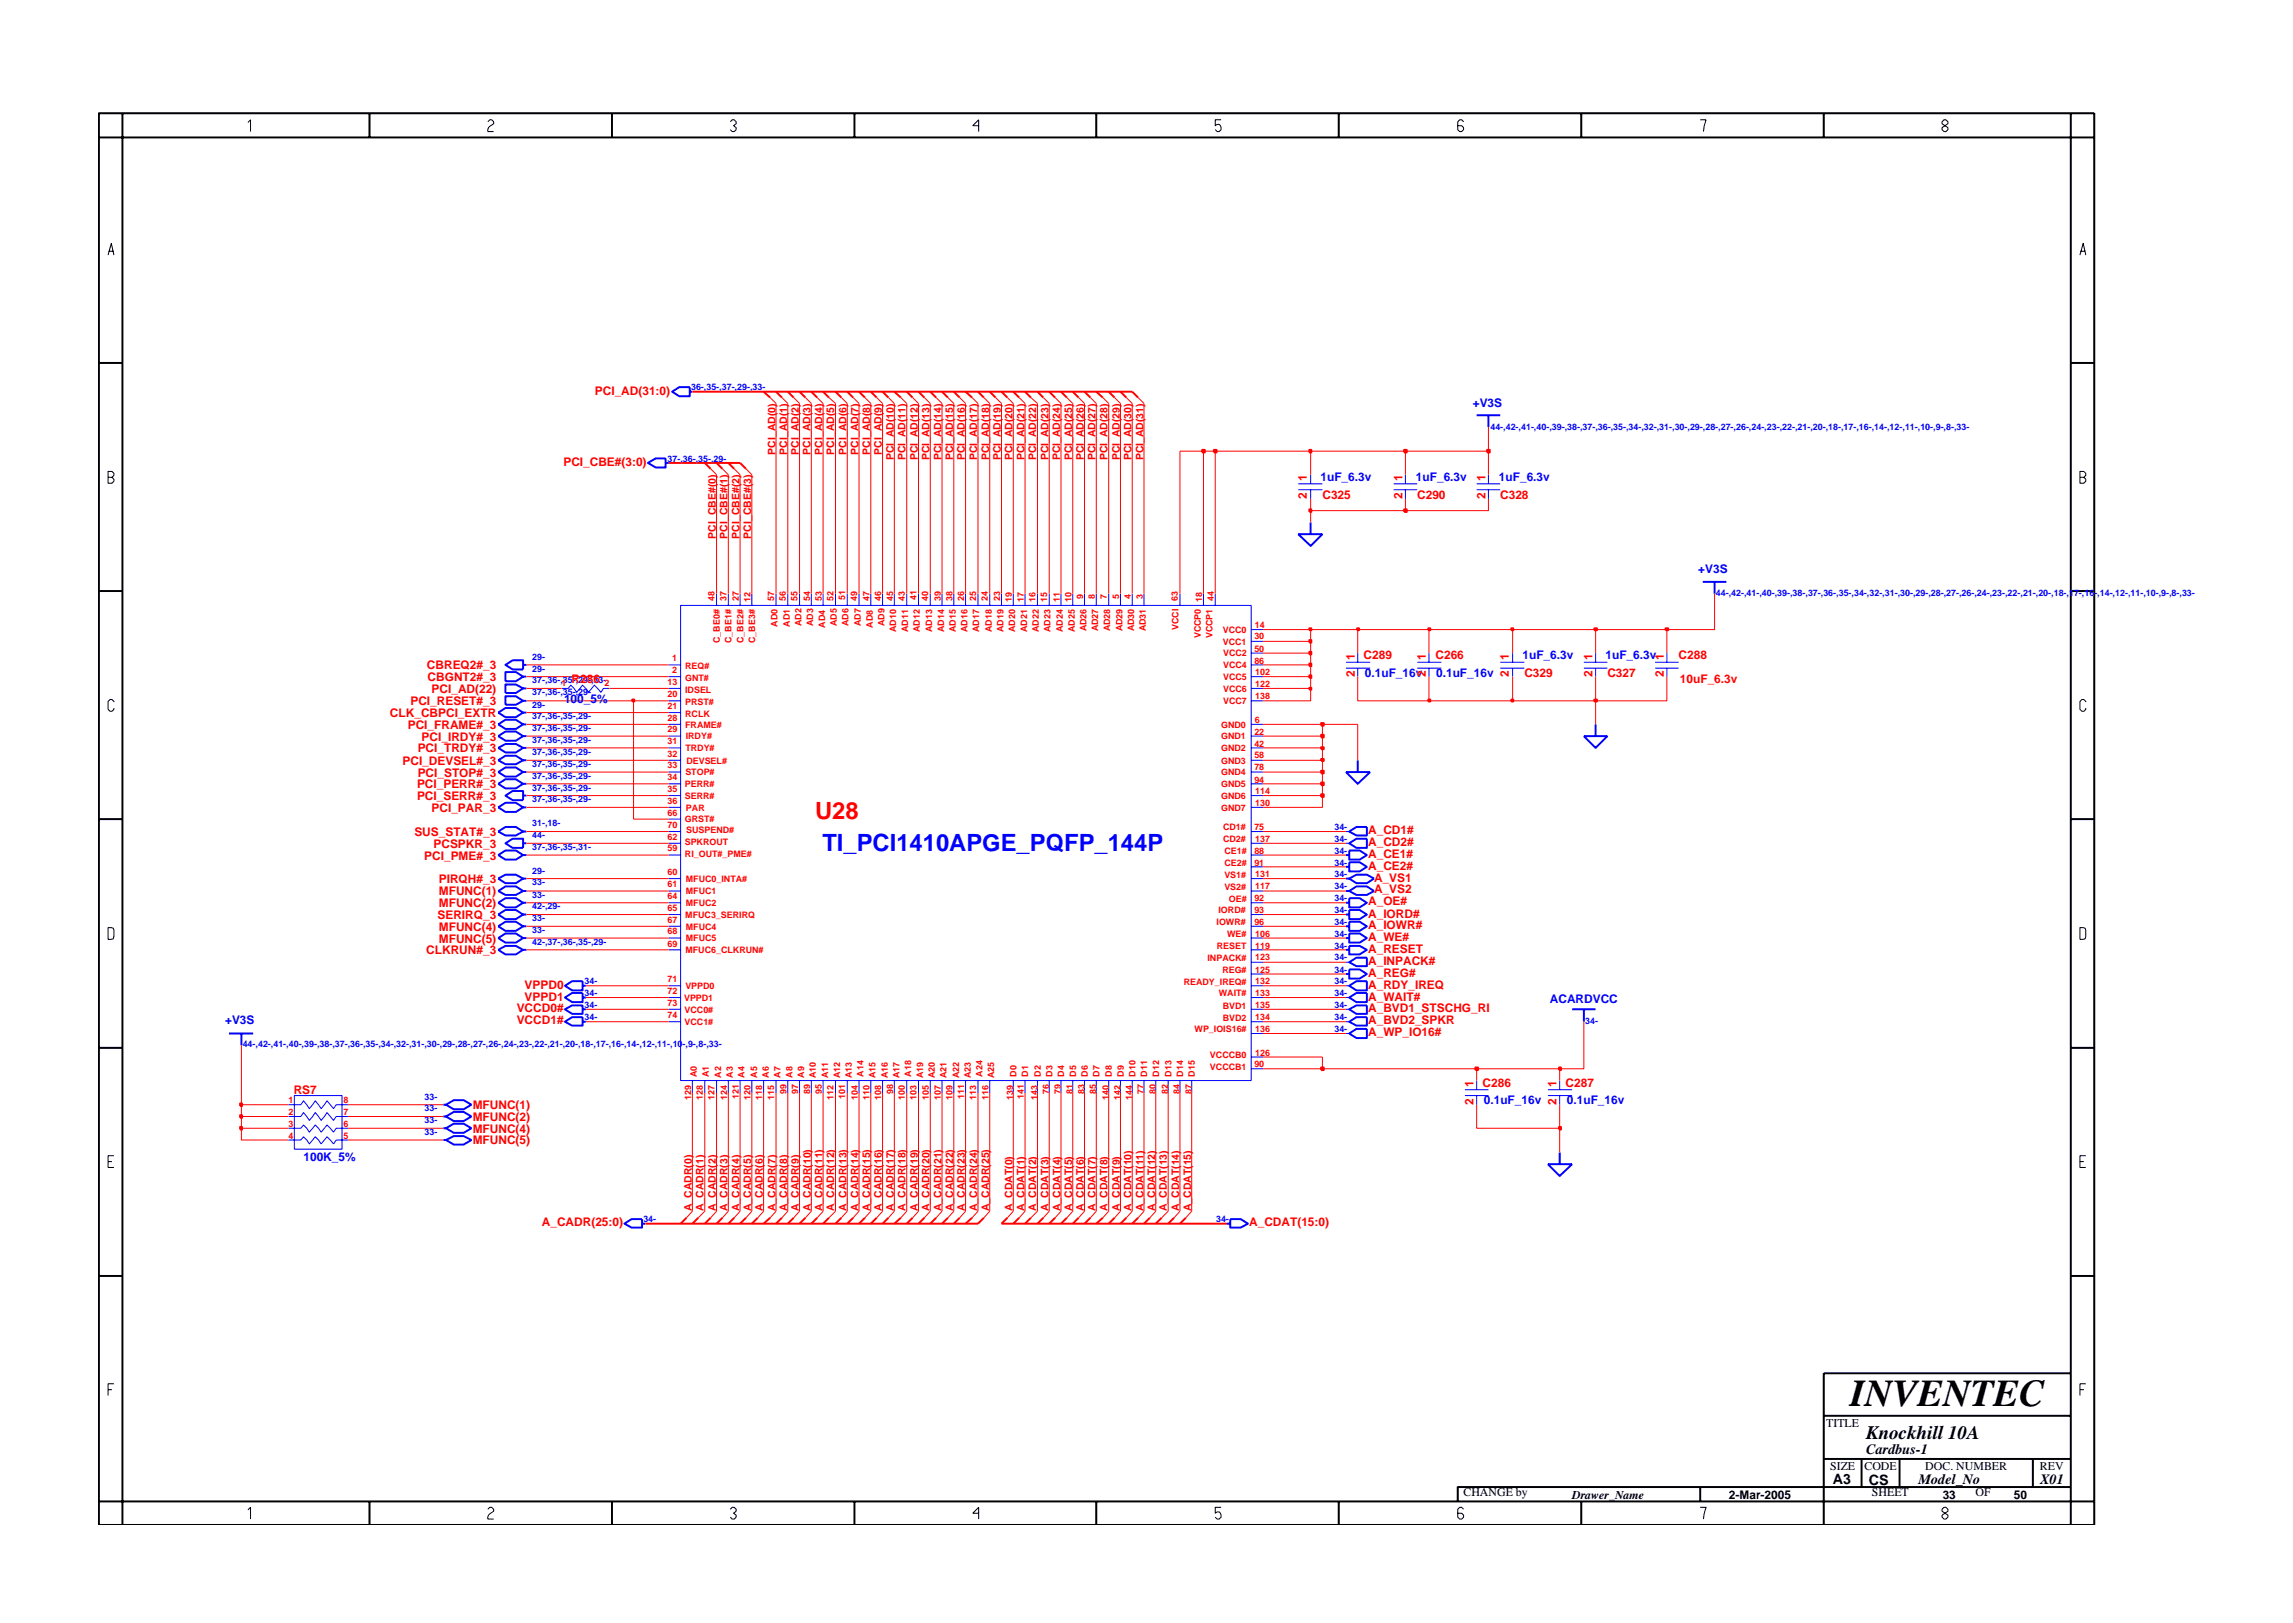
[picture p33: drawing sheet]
<svg xmlns="http://www.w3.org/2000/svg" width="297mm" height="210mm" viewBox="0 0 297 210" stroke-linecap="round" stroke-linejoin="round" font-family="sans-serif">
<defs><g id="words">
<text font-size="4.9" x="239.7" y="182.1">INVENTEC</text>
<text font-size="3.1" fill="#f00" x="105.6" y="106.1">U28</text>
<text font-size="3.1" fill="#00f" x="106.5" y="110.3">TI_PCI1410APGE_PQFP_144P</text>
<text font-size="2.5" x="241.8" y="186.4">Knockhill 10A</text>
<g font-size="1.8">
<text x="241.8" y="188.3">Cardbus-1</text>
<text x="237.4" y="192.3">A3</text>
<text x="242.1" y="192.4">CS</text>
<text x="248.5" y="192.3">Model_No</text>
<text x="264.3" y="192.3">X01</text>
</g>
<g font-size="1.5" fill="#f00">
<text x="77.1" y="51.2">PCI_AD(31:0)</text>
<text x="73" y="60.4">PCI_CBE#(3:0)</text>
<text x="169.3" y="64.6" transform="rotate(-90 169.3 64.6)">2</text>
<text x="169.3" y="62.4" transform="rotate(-90 169.3 62.4)">1</text>
<text x="171.3" y="64.6">C325</text>
<text x="181.7" y="64.6" transform="rotate(-90 181.7 64.6)">2</text>
<text x="181.7" y="62.4" transform="rotate(-90 181.7 62.4)">1</text>
<text x="183.6" y="64.6">C290</text>
<text x="192.4" y="64.6" transform="rotate(-90 192.4 64.6)">2</text>
<text x="192.4" y="62.4" transform="rotate(-90 192.4 62.4)">1</text>
<text x="194.3" y="64.6">C328</text>
<text x="55.3" y="86.7">CBREQ2#_3</text>
<text x="55.4" y="88.2">CBGNT2#_3</text>
<text x="55.9" y="89.8">PCI_AD(22)</text>
<text x="74.1" y="88.4">R286</text>
<text x="175.5" y="87.7" transform="rotate(-90 175.5 87.7)">2</text>
<text x="175.5" y="85.5" transform="rotate(-90 175.5 85.5)">1</text>
<text x="176.6" y="85.4">C289</text>
<text x="184.7" y="87.7" transform="rotate(-90 184.7 87.7)">2</text>
<text x="184.7" y="85.5" transform="rotate(-90 184.7 85.5)">1</text>
<text x="186" y="85.4">C266</text>
<text x="195.5" y="87.7" transform="rotate(-90 195.5 87.7)">2</text>
<text x="195.5" y="85.5" transform="rotate(-90 195.5 85.5)">1</text>
<text x="197.5" y="87.7">C329</text>
<text x="206.3" y="87.7" transform="rotate(-90 206.3 87.7)">2</text>
<text x="206.3" y="85.5" transform="rotate(-90 206.3 85.5)">1</text>
<text x="208.2" y="87.7">C327</text>
<text x="215.5" y="87.7" transform="rotate(-90 215.5 87.7)">2</text>
<text x="215.5" y="85.5" transform="rotate(-90 215.5 85.5)">1</text>
<text x="217.5" y="85.4">C288</text>
<text x="217.6" y="88.4">10uF_6.3v</text>
<text x="50.5" y="92.9">CLK_CBPCI_EXTR</text>
<text x="52.8" y="94.4">PCI_FRAME#_3</text>
<text x="53.2" y="91.4">PCI_RESET#_3</text>
<text x="54.6" y="95.9">PCI_IRDY#_3</text>
<text x="52.1" y="99.1">PCI_DEVSEL#_3</text>
<text x="54.1" y="100.6">PCI_STOP#_3</text>
<text x="54.1" y="97.5">PCI_TRDY#_3</text>
<text x="54" y="102.1">PCI_PERR#_3</text>
<text x="54" y="103.6">PCI_SERR#_3</text>
<text x="55.9" y="105.2">PCI_PAR_3</text>
<text x="53.7" y="108.3">SUS_STAT#_3</text>
<text x="55" y="111.3">PCI_PME#_3</text>
<text x="56.2" y="109.8">PCSPKR_3</text>
<text x="177.2" y="112.7">A_CE2#</text>
<text x="177.2" y="108">A_CD1#</text>
<text x="177.2" y="109.7">A_CD2#</text>
<text x="177.2" y="111.2">A_CE1#</text>
<text x="56.7" y="119.1">SERIRQ_3</text>
<text x="56.8" y="114.4">PIRQH#_3</text>
<text x="56.9" y="116">MFUNC(1)</text>
<text x="56.9" y="117.5">MFUNC(2)</text>
<text x="177.2" y="117.3">A_OE#</text>
<text x="177.2" y="118.9">A_IORD#</text>
<text x="178" y="115.8">A_VS2</text>
<text x="178" y="114.2">A_VS1</text>
<text x="55.2" y="123.6">CLKRUN#_3</text>
<text x="56.9" y="120.6">MFUNC(4)</text>
<text x="56.9" y="122.1">MFUNC(5)</text>
<text x="177.2" y="120.4">A_IOWR#</text>
<text x="177.2" y="121.9">A_WE#</text>
<text x="177.2" y="123.5">A_RESET</text>
<text x="177.2" y="125">A_INPACK#</text>
<text x="66.9" y="131.2">VCCD0#</text>
<text x="68" y="128.1">VPPD0</text>
<text x="68" y="129.6">VPPD1</text>
<text x="177.2" y="126.6">A_REG#</text>
<text x="177.2" y="128.1">A_RDY_IREQ</text>
<text x="177.2" y="129.6">A_WAIT#</text>
<text x="177.2" y="131.2">A_BVD1_STSCHG_RI</text>
<text x="66.9" y="132.7">VCCD1#</text>
<text x="177.2" y="132.7">A_BVD2_SPKR</text>
<text x="177.2" y="134.2">A_WP_IO16#</text>
<text x="38" y="141.8">RS7</text>
<text x="61.2" y="143.7">MFUNC(1)</text>
<text x="190.9" y="143.1" transform="rotate(-90 190.9 143.1)">2</text>
<text x="190.9" y="140.8" transform="rotate(-90 190.9 140.8)">1</text>
<text x="192.1" y="140.8">C286</text>
<text x="201.6" y="143.1" transform="rotate(-90 201.6 143.1)">2</text>
<text x="201.6" y="140.8" transform="rotate(-90 201.6 140.8)">1</text>
<text x="202.8" y="140.8">C287</text>
<text x="61.2" y="145.2">MFUNC(2)</text>
<text x="61.2" y="146.7">MFUNC(4)</text>
<text x="61.2" y="148.3">MFUNC(5)</text>
<text x="70.2" y="158.8">A_CADR(25:0)</text>
<text x="161.8" y="158.8">A_CDAT(15:0)</text>
</g>
<g font-size="1.5" fill="#00f">
<text x="190.8" y="52.7">+V3S</text>
<text x="171.1" y="62.3">1uF_6.3v</text>
<text x="183.4" y="62.3">1uF_6.3v</text>
<text x="194.2" y="62.3">1uF_6.3v</text>
<text x="220" y="74.2">+V3S</text>
<text x="176.8" y="87.7">0.1uF_16v</text>
<text x="186" y="87.7">0.1uF_16v</text>
<text x="197.2" y="85.3">1uF_6.3v</text>
<text x="208" y="85.3">1uF_6.3v</text>
<text x="73.1" y="91.1">100_5%</text>
<text x="200.8" y="130">ACARDVCC</text>
<text x="29.2" y="132.7">+V3S</text>
<text x="192.2" y="143.1">0.1uF_16v</text>
<text x="203" y="143.1">0.1uF_16v</text>
<text x="39.3" y="150.4">100K_5%</text>
</g>
<g font-size="1.5">
<text x="236.6" y="184.9">TITLE</text>
<text x="237.1" y="190.5">SIZE</text>
<text x="241.5" y="190.5">CODE</text>
<text x="249.4" y="190.5">DOC. NUMBER</text>
<text x="264.3" y="190.5">REV</text>
<text x="189.6" y="193.9">CHANGE by</text>
<text x="203.7" y="194.2">Drawer_Name</text>
<text x="224" y="194.2">2-Mar-2005</text>
<text x="242.5" y="193.9">SHEET</text>
<text x="251.7" y="194.2">33</text>
<text x="255.9" y="193.9">OF</text>
<text x="260.9" y="194.2">50</text>
</g>
<g font-size="1.4" fill="#f00">
<text x="100.4" y="58.9" transform="rotate(-90 100.4 58.9)">PCI_AD(0)</text>
<text x="102" y="58.9" transform="rotate(-90 102 58.9)">PCI_AD(1)</text>
<text x="103.5" y="58.9" transform="rotate(-90 103.5 58.9)">PCI_AD(2)</text>
<text x="105" y="58.9" transform="rotate(-90 105 58.9)">PCI_AD(3)</text>
<text x="106.5" y="58.9" transform="rotate(-90 106.5 58.9)">PCI_AD(4)</text>
<text x="108.1" y="58.9" transform="rotate(-90 108.1 58.9)">PCI_AD(5)</text>
<text x="109.7" y="58.9" transform="rotate(-90 109.7 58.9)">PCI_AD(6)</text>
<text x="111.2" y="58.9" transform="rotate(-90 111.2 58.9)">PCI_AD(7)</text>
<text x="112.7" y="58.9" transform="rotate(-90 112.7 58.9)">PCI_AD(8)</text>
<text x="114.2" y="58.9" transform="rotate(-90 114.2 58.9)">PCI_AD(9)</text>
<text x="115.8" y="59.6" transform="rotate(-90 115.8 59.6)">PCI_AD(10)</text>
<text x="117.3" y="59.6" transform="rotate(-90 117.3 59.6)">PCI_AD(11)</text>
<text x="118.9" y="59.6" transform="rotate(-90 118.9 59.6)">PCI_AD(12)</text>
<text x="120.4" y="59.6" transform="rotate(-90 120.4 59.6)">PCI_AD(13)</text>
<text x="121.9" y="59.6" transform="rotate(-90 121.9 59.6)">PCI_AD(14)</text>
<text x="123.5" y="59.6" transform="rotate(-90 123.5 59.6)">PCI_AD(15)</text>
<text x="125" y="59.6" transform="rotate(-90 125 59.6)">PCI_AD(16)</text>
<text x="126.6" y="59.6" transform="rotate(-90 126.6 59.6)">PCI_AD(17)</text>
<text x="128.1" y="59.6" transform="rotate(-90 128.1 59.6)">PCI_AD(18)</text>
<text x="129.7" y="59.6" transform="rotate(-90 129.7 59.6)">PCI_AD(19)</text>
<text x="131.2" y="59.6" transform="rotate(-90 131.2 59.6)">PCI_AD(20)</text>
<text x="132.7" y="59.6" transform="rotate(-90 132.7 59.6)">PCI_AD(21)</text>
<text x="134.2" y="59.6" transform="rotate(-90 134.2 59.6)">PCI_AD(22)</text>
<text x="135.8" y="59.6" transform="rotate(-90 135.8 59.6)">PCI_AD(23)</text>
<text x="137.4" y="59.6" transform="rotate(-90 137.4 59.6)">PCI_AD(24)</text>
<text x="138.9" y="59.6" transform="rotate(-90 138.9 59.6)">PCI_AD(25)</text>
<text x="140.4" y="59.6" transform="rotate(-90 140.4 59.6)">PCI_AD(26)</text>
<text x="141.9" y="59.6" transform="rotate(-90 141.9 59.6)">PCI_AD(27)</text>
<text x="143.5" y="59.6" transform="rotate(-90 143.5 59.6)">PCI_AD(28)</text>
<text x="145.1" y="59.6" transform="rotate(-90 145.1 59.6)">PCI_AD(29)</text>
<text x="146.6" y="59.6" transform="rotate(-90 146.6 59.6)">PCI_AD(30)</text>
<text x="148.1" y="59.6" transform="rotate(-90 148.1 59.6)">PCI_AD(31)</text>
<text x="92.7" y="69.8" transform="rotate(-90 92.7 69.8)">PCI_CBE#(0)</text>
<text x="94.3" y="69.8" transform="rotate(-90 94.3 69.8)">PCI_CBE#(1)</text>
<text x="95.8" y="69.8" transform="rotate(-90 95.8 69.8)">PCI_CBE#(2)</text>
<text x="97.3" y="69.8" transform="rotate(-90 97.3 69.8)">PCI_CBE#(3)</text>
<text x="89.6" y="156.9" transform="rotate(-90 89.6 156.9)">A_CADR(0)</text>
<text x="91.1" y="156.9" transform="rotate(-90 91.1 156.9)">A_CADR(1)</text>
<text x="92.7" y="156.9" transform="rotate(-90 92.7 156.9)">A_CADR(2)</text>
<text x="94.3" y="156.9" transform="rotate(-90 94.3 156.9)">A_CADR(3)</text>
<text x="95.8" y="156.9" transform="rotate(-90 95.8 156.9)">A_CADR(4)</text>
<text x="97.3" y="156.9" transform="rotate(-90 97.3 156.9)">A_CADR(5)</text>
<text x="98.8" y="156.9" transform="rotate(-90 98.8 156.9)">A_CADR(6)</text>
<text x="100.4" y="156.9" transform="rotate(-90 100.4 156.9)">A_CADR(7)</text>
<text x="102" y="156.9" transform="rotate(-90 102 156.9)">A_CADR(8)</text>
<text x="103.5" y="156.9" transform="rotate(-90 103.5 156.9)">A_CADR(9)</text>
<text x="105" y="156.9" transform="rotate(-90 105 156.9)">A_CADR(10)</text>
<text x="106.5" y="156.9" transform="rotate(-90 106.5 156.9)">A_CADR(11)</text>
<text x="108.1" y="156.9" transform="rotate(-90 108.1 156.9)">A_CADR(12)</text>
<text x="109.7" y="156.9" transform="rotate(-90 109.7 156.9)">A_CADR(13)</text>
<text x="111.2" y="156.9" transform="rotate(-90 111.2 156.9)">A_CADR(14)</text>
<text x="112.7" y="156.9" transform="rotate(-90 112.7 156.9)">A_CADR(15)</text>
<text x="114.2" y="156.9" transform="rotate(-90 114.2 156.9)">A_CADR(16)</text>
<text x="115.8" y="156.9" transform="rotate(-90 115.8 156.9)">A_CADR(17)</text>
<text x="117.3" y="156.9" transform="rotate(-90 117.3 156.9)">A_CADR(18)</text>
<text x="118.9" y="156.9" transform="rotate(-90 118.9 156.9)">A_CADR(19)</text>
<text x="120.4" y="156.9" transform="rotate(-90 120.4 156.9)">A_CADR(20)</text>
<text x="121.9" y="156.9" transform="rotate(-90 121.9 156.9)">A_CADR(21)</text>
<text x="123.5" y="156.9" transform="rotate(-90 123.5 156.9)">A_CADR(22)</text>
<text x="125" y="156.9" transform="rotate(-90 125 156.9)">A_CADR(23)</text>
<text x="126.6" y="156.9" transform="rotate(-90 126.6 156.9)">A_CADR(24)</text>
<text x="128.1" y="156.9" transform="rotate(-90 128.1 156.9)">A_CADR(25)</text>
<text x="131.2" y="156.9" transform="rotate(-90 131.2 156.9)">A_CDAT(0)</text>
<text x="132.7" y="156.9" transform="rotate(-90 132.7 156.9)">A_CDAT(1)</text>
<text x="134.2" y="156.9" transform="rotate(-90 134.2 156.9)">A_CDAT(2)</text>
<text x="135.8" y="156.9" transform="rotate(-90 135.8 156.9)">A_CDAT(3)</text>
<text x="137.4" y="156.9" transform="rotate(-90 137.4 156.9)">A_CDAT(4)</text>
<text x="138.9" y="156.9" transform="rotate(-90 138.9 156.9)">A_CDAT(5)</text>
<text x="140.4" y="156.9" transform="rotate(-90 140.4 156.9)">A_CDAT(6)</text>
<text x="141.9" y="156.9" transform="rotate(-90 141.9 156.9)">A_CDAT(7)</text>
<text x="143.5" y="156.9" transform="rotate(-90 143.5 156.9)">A_CDAT(8)</text>
<text x="145.1" y="156.9" transform="rotate(-90 145.1 156.9)">A_CDAT(9)</text>
<text x="146.6" y="156.9" transform="rotate(-90 146.6 156.9)">A_CDAT(10)</text>
<text x="148.1" y="156.9" transform="rotate(-90 148.1 156.9)">A_CDAT(11)</text>
<text x="149.6" y="156.9" transform="rotate(-90 149.6 156.9)">A_CDAT(12)</text>
<text x="151.2" y="156.9" transform="rotate(-90 151.2 156.9)">A_CDAT(13)</text>
<text x="152.8" y="156.9" transform="rotate(-90 152.8 156.9)">A_CDAT(14)</text>
<text x="154.3" y="156.9" transform="rotate(-90 154.3 156.9)">A_CDAT(15)</text>
</g>
<g font-size="1.2" fill="#00f">
<text x="89.5" y="50.6">36-,35-,37-,29-,33-</text>
<text x="86.5" y="59.8">37-,36-,35-,29-</text>
<text x="193.1" y="55.7">44-,42-,41-,40-,39-,38-,37-,36-,35-,34-,32-,31-,30-,29-,28-,27-,26-,24-,23-,22-,21-,20-,18-,17-,16-,14-,12-,11-,10-,9-,8-,33-</text>
<text x="222.3" y="77.2">44-,42-,41-,40-,39-,38-,37-,36-,35-,34-,32-,31-,30-,29-,28-,27-,26-,24-,23-,22-,21-,20-,18-,17-,16-,14-,12-,11-,10-,9-,8-,33-</text>
<text x="68.9" y="85.5">29-</text>
<text x="68.9" y="87">29-</text>
<text x="68.9" y="88.5">37-,36-,35-,29-,33-</text>
<text x="68.9" y="93.2">37-,36-,35-,29-</text>
<text x="68.9" y="94.7">37-,36-,35-,29-</text>
<text x="68.9" y="91.7">29-</text>
<text x="68.9" y="90.1">37-,36-,35-,29-</text>
<text x="68.9" y="97.8">37-,36-,35-,29-</text>
<text x="68.9" y="100.9">37-,36-,35-,29-</text>
<text x="68.9" y="96.2">37-,36-,35-,29-</text>
<text x="68.9" y="99.4">37-,36-,35-,29-</text>
<text x="68.9" y="102.4">37-,36-,35-,29-</text>
<text x="68.9" y="103.9">37-,36-,35-,29-</text>
<text x="68.9" y="107">31-,18-</text>
<text x="172.9" y="107.5">34-</text>
<text x="68.9" y="113.2">29-</text>
<text x="68.9" y="108.6">44-</text>
<text x="68.9" y="110.1">37-,36-,35-,31-</text>
<text x="172.9" y="109.1">34-</text>
<text x="172.9" y="113.7">34-</text>
<text x="172.9" y="110.6">34-</text>
<text x="172.9" y="112.1">34-</text>
<text x="68.9" y="117.8">42-,29-</text>
<text x="68.9" y="119.3">33-</text>
<text x="68.9" y="116.3">33-</text>
<text x="68.9" y="114.7">33-</text>
<text x="172.9" y="115.2">34-</text>
<text x="172.9" y="118.3">34-</text>
<text x="172.9" y="119.8">34-</text>
<text x="172.9" y="116.7">34-</text>
<text x="68.9" y="122.4">42-,37-,36-,35-,29-</text>
<text x="68.9" y="120.9">33-</text>
<text x="172.9" y="121.4">34-</text>
<text x="172.9" y="122.9">34-</text>
<text x="172.9" y="124.4">34-</text>
<text x="75.7" y="127.5">34-</text>
<text x="75.7" y="130.6">34-</text>
<text x="75.7" y="129.1">34-</text>
<text x="172.9" y="130.6">34-</text>
<text x="172.9" y="129.1">34-</text>
<text x="172.9" y="127.5">34-</text>
<text x="172.9" y="126">34-</text>
<text x="31.4" y="135.7">44-,42-,41-,40-,39-,38-,37-,36-,35-,34-,32-,31-,30-,29-,28-,27-,26-,24-,23-,22-,21-,20-,18-,17-,16-,14-,12-,11-,10-,9-,8-,33-</text>
<text x="75.7" y="132.1">34-</text>
<text x="172.9" y="133.6">34-</text>
<text x="172.9" y="132.1">34-</text>
<text x="205.3" y="132.6">34-</text>
<text x="55" y="142.5">33-</text>
<text x="55" y="144">33-</text>
<text x="55" y="145.5">33-</text>
<text x="55" y="147">33-</text>
<text x="83.3" y="158.3">34-</text>
<text x="157.5" y="158.3">34-</text>
</g>
<g font-size="1.2" fill="#f00">
<text x="92.6" y="77.9" transform="rotate(-90 92.6 77.9)">48</text>
<text x="94.1" y="77.9" transform="rotate(-90 94.1 77.9)">37</text>
<text x="95.7" y="77.9" transform="rotate(-90 95.7 77.9)">27</text>
<text x="97.2" y="77.9" transform="rotate(-90 97.2 77.9)">12</text>
<text x="100.3" y="77.9" transform="rotate(-90 100.3 77.9)">57</text>
<text x="101.8" y="77.9" transform="rotate(-90 101.8 77.9)">56</text>
<text x="103.3" y="77.9" transform="rotate(-90 103.3 77.9)">55</text>
<text x="104.9" y="77.9" transform="rotate(-90 104.9 77.9)">54</text>
<text x="106.5" y="77.9" transform="rotate(-90 106.5 77.9)">53</text>
<text x="108" y="77.9" transform="rotate(-90 108 77.9)">52</text>
<text x="109.5" y="77.8" transform="rotate(-90 109.5 77.8)">51</text>
<text x="111" y="77.9" transform="rotate(-90 111 77.9)">49</text>
<text x="112.6" y="77.9" transform="rotate(-90 112.6 77.9)">47</text>
<text x="114.2" y="77.9" transform="rotate(-90 114.2 77.9)">46</text>
<text x="115.7" y="77.9" transform="rotate(-90 115.7 77.9)">45</text>
<text x="117.2" y="77.9" transform="rotate(-90 117.2 77.9)">43</text>
<text x="118.7" y="77.8" transform="rotate(-90 118.7 77.8)">41</text>
<text x="120.3" y="77.9" transform="rotate(-90 120.3 77.9)">40</text>
<text x="121.9" y="77.9" transform="rotate(-90 121.9 77.9)">39</text>
<text x="123.4" y="77.9" transform="rotate(-90 123.4 77.9)">38</text>
<text x="124.9" y="77.9" transform="rotate(-90 124.9 77.9)">26</text>
<text x="126.4" y="77.9" transform="rotate(-90 126.4 77.9)">25</text>
<text x="128" y="77.9" transform="rotate(-90 128 77.9)">24</text>
<text x="129.6" y="77.9" transform="rotate(-90 129.6 77.9)">23</text>
<text x="131.1" y="77.9" transform="rotate(-90 131.1 77.9)">19</text>
<text x="132.6" y="77.9" transform="rotate(-90 132.6 77.9)">17</text>
<text x="134.1" y="77.9" transform="rotate(-90 134.1 77.9)">16</text>
<text x="135.7" y="77.9" transform="rotate(-90 135.7 77.9)">15</text>
<text x="138.8" y="77.9" transform="rotate(-90 138.8 77.9)">10</text>
<text x="140.3" y="77.5" transform="rotate(-90 140.3 77.5)">9</text>
<text x="141.8" y="77.5" transform="rotate(-90 141.8 77.5)">8</text>
<text x="143.4" y="77.5" transform="rotate(-90 143.4 77.5)">7</text>
<text x="145" y="77.5" transform="rotate(-90 145 77.5)">5</text>
<text x="146.5" y="77.5" transform="rotate(-90 146.5 77.5)">4</text>
<text x="148" y="77.5" transform="rotate(-90 148 77.5)">3</text>
<text x="152.6" y="77.9" transform="rotate(-90 152.6 77.9)">63</text>
<text x="155.7" y="77.9" transform="rotate(-90 155.7 77.9)">18</text>
<text x="157.3" y="77.9" transform="rotate(-90 157.3 77.9)">44</text>
<text x="93.2" y="83.3" transform="rotate(-90 93.2 83.3)">C_BE0#</text>
<text x="94.8" y="83.3" transform="rotate(-90 94.8 83.3)">C_BE1#</text>
<text x="96.3" y="83.3" transform="rotate(-90 96.3 83.3)">C_BE2#</text>
<text x="97.8" y="83.3" transform="rotate(-90 97.8 83.3)">C_BE3#</text>
<text x="100.7" y="81.2" transform="rotate(-90 100.7 81.2)">AD0</text>
<text x="102.3" y="81.2" transform="rotate(-90 102.3 81.2)">AD1</text>
<text x="103.8" y="81.1" transform="rotate(-90 103.8 81.1)">AD2</text>
<text x="105.4" y="81.1" transform="rotate(-90 105.4 81.1)">AD3</text>
<text x="106.9" y="81.3" transform="rotate(-90 106.9 81.3)">AD4</text>
<text x="108.4" y="81.1" transform="rotate(-90 108.4 81.1)">AD5</text>
<text x="109.9" y="81.1" transform="rotate(-90 109.9 81.1)">AD6</text>
<text x="111.5" y="81.1" transform="rotate(-90 111.5 81.1)">AD7</text>
<text x="113.1" y="81.3" transform="rotate(-90 113.1 81.3)">AD8</text>
<text x="114.6" y="81.1" transform="rotate(-90 114.6 81.1)">AD9</text>
<text x="116.1" y="81.9" transform="rotate(-90 116.1 81.9)">AD10</text>
<text x="117.6" y="81.9" transform="rotate(-90 117.6 81.9)">AD11</text>
<text x="119.2" y="81.9" transform="rotate(-90 119.2 81.9)">AD12</text>
<text x="120.8" y="81.9" transform="rotate(-90 120.8 81.9)">AD13</text>
<text x="122.3" y="81.9" transform="rotate(-90 122.3 81.9)">AD14</text>
<text x="123.8" y="81.9" transform="rotate(-90 123.8 81.9)">AD15</text>
<text x="125.3" y="81.9" transform="rotate(-90 125.3 81.9)">AD16</text>
<text x="126.9" y="81.9" transform="rotate(-90 126.9 81.9)">AD17</text>
<text x="128.5" y="81.9" transform="rotate(-90 128.5 81.9)">AD18</text>
<text x="130" y="81.9" transform="rotate(-90 130 81.9)">AD19</text>
<text x="131.5" y="81.9" transform="rotate(-90 131.5 81.9)">AD20</text>
<text x="133" y="81.9" transform="rotate(-90 133 81.9)">AD21</text>
<text x="134.6" y="81.9" transform="rotate(-90 134.6 81.9)">AD22</text>
<text x="136.1" y="81.9" transform="rotate(-90 136.1 81.9)">AD23</text>
<text x="137.3" y="78" transform="rotate(-90 137.3 78)">11</text>
<text x="137.7" y="81.9" transform="rotate(-90 137.7 81.9)">AD24</text>
<text x="139.2" y="81.9" transform="rotate(-90 139.2 81.9)">AD25</text>
<text x="140.7" y="81.8" transform="rotate(-90 140.7 81.8)">AD26</text>
<text x="142.3" y="81.8" transform="rotate(-90 142.3 81.8)">AD27</text>
<text x="143.8" y="81.8" transform="rotate(-90 143.8 81.8)">AD28</text>
<text x="145.4" y="81.8" transform="rotate(-90 145.4 81.8)">AD29</text>
<text x="146.9" y="81.8" transform="rotate(-90 146.9 81.8)">AD30</text>
<text x="148.4" y="81.8" transform="rotate(-90 148.4 81.8)">AD31</text>
<text x="152.7" y="81.6" transform="rotate(-90 152.7 81.6)">VCCI</text>
<text x="155.6" y="82.7" transform="rotate(-90 155.6 82.7)">VCCP0</text>
<text x="157.1" y="82.7" transform="rotate(-90 157.1 82.7)">VCCP1</text>
<text x="158.4" y="82">VCC0</text>
<text x="158.4" y="83.5">VCC1</text>
<text x="162.5" y="82.8">30</text>
<text x="162.6" y="81.4">14</text>
<text x="72.8" y="88.8">1</text>
<text x="78.3" y="88.8">2</text>
<text x="86.5" y="88.8">13</text>
<text x="87.1" y="87.2">2</text>
<text x="87.1" y="85.6">1</text>
<text x="88.8" y="88.2">GNT#</text>
<text x="88.8" y="89.8">IDSEL</text>
<text x="88.8" y="86.7">REQ#</text>
<text x="158.4" y="85">VCC2</text>
<text x="158.4" y="86.6">VCC4</text>
<text x="158.4" y="88.1">VCC5</text>
<text x="158.4" y="89.6">VCC6</text>
<text x="162.5" y="84.4">50</text>
<text x="162.5" y="86">86</text>
<text x="162.6" y="87.5">102</text>
<text x="162.6" y="89">122</text>
<text x="86.5" y="94.9">29</text>
<text x="86.5" y="90.3">20</text>
<text x="86.5" y="91.8">21</text>
<text x="86.5" y="93.4">28</text>
<text x="88.8" y="91.3">PRST#</text>
<text x="88.8" y="92.8">RCLK</text>
<text x="88.8" y="94.4">FRAME#</text>
<text x="88.8" y="95.8">IRDY#</text>
<text x="158.2" y="95.8">GND1</text>
<text x="158.2" y="94.3">GND0</text>
<text x="158.4" y="91.2">VCC7</text>
<text x="162.5" y="95.2">22</text>
<text x="162.5" y="93.7">6</text>
<text x="162.6" y="90.5">138</text>
<text x="86.5" y="101.1">34</text>
<text x="86.5" y="99.5">33</text>
<text x="86.5" y="96.4">31</text>
<text x="86.5" y="98">32</text>
<text x="88.7" y="102">PERR#</text>
<text x="88.8" y="100.5">STOP#</text>
<text x="88.8" y="97.3">TRDY#</text>
<text x="88.9" y="98.9">DEVSEL#</text>
<text x="158.2" y="97.3">GND2</text>
<text x="158.2" y="98.9">GND3</text>
<text x="158.2" y="100.5">GND4</text>
<text x="158.2" y="102">GND5</text>
<text x="162.5" y="96.7">42</text>
<text x="162.5" y="98.2">58</text>
<text x="162.5" y="99.8">78</text>
<text x="162.5" y="101.4">94</text>
<text x="86.5" y="105.7">66</text>
<text x="86.5" y="102.6">35</text>
<text x="86.5" y="104.1">36</text>
<text x="86.5" y="107.2">70</text>
<text x="88.7" y="106.6">GRST#</text>
<text x="88.7" y="103.5">SERR#</text>
<text x="88.9" y="105">PAR</text>
<text x="88.9" y="107.9">SUSPEND#</text>
<text x="158.2" y="103.5">GND6</text>
<text x="158.2" y="105">GND7</text>
<text x="158.4" y="107.6">CD1#</text>
<text x="162.5" y="107.5">75</text>
<text x="162.6" y="102.9">114</text>
<text x="162.6" y="104.4">130</text>
<text x="86.5" y="113.3">60</text>
<text x="86.5" y="110.3">59</text>
<text x="86.5" y="108.8">62</text>
<text x="88.7" y="109.5">SPKROUT</text>
<text x="88.7" y="111">RI_OUT#_PME#</text>
<text x="158.4" y="109.1">CD2#</text>
<text x="158.6" y="113.7">VS1#</text>
<text x="158.6" y="110.6">CE1#</text>
<text x="158.6" y="112.1">CE2#</text>
<text x="162.5" y="110.6">88</text>
<text x="162.5" y="112.1">91</text>
<text x="162.6" y="113.7">131</text>
<text x="162.6" y="109.1">137</text>
<text x="86.5" y="114.9">61</text>
<text x="86.5" y="116.5">64</text>
<text x="86.5" y="118">65</text>
<text x="86.5" y="119.5">67</text>
<text x="88.8" y="118.9">MFUC3_SERIRQ</text>
<text x="88.8" y="115.9">MFUC1</text>
<text x="88.8" y="117.4">MFUC2</text>
<text x="88.8" y="114.3">MFUC0_INTA#</text>
<text x="157.6" y="119.8">IOWR#</text>
<text x="157.8" y="118.3">IORD#</text>
<text x="158.6" y="115.3">VS2#</text>
<text x="159.2" y="116.8">OE#</text>
<text x="162.5" y="116.7">92</text>
<text x="162.5" y="118.3">93</text>
<text x="162.5" y="119.8">96</text>
<text x="162.6" y="115.2">117</text>
<text x="86.5" y="121">68</text>
<text x="86.5" y="122.6">69</text>
<text x="88.8" y="123.5">MFUC6_CLKRUN#</text>
<text x="88.8" y="120.4">MFUC4</text>
<text x="88.8" y="122">MFUC5</text>
<text x="156.4" y="124.5">INPACK#</text>
<text x="157.6" y="123">RESET</text>
<text x="158.9" y="121.4">WE#</text>
<text x="162.6" y="124.4">123</text>
<text x="162.6" y="122.9">119</text>
<text x="162.6" y="121.4">106</text>
<text x="86.5" y="131.9">74</text>
<text x="86.5" y="128.7">72</text>
<text x="86.5" y="130.3">73</text>
<text x="86.5" y="127.2">71</text>
<text x="88.6" y="129.7">VPPD1</text>
<text x="88.7" y="131.2">VCC0#</text>
<text x="88.8" y="128.1">VPPD0</text>
<text x="153.3" y="127.6">READY_IREQ#</text>
<text x="157.9" y="129.1">WAIT#</text>
<text x="158.3" y="126">REG#</text>
<text x="158.4" y="130.7">BVD1</text>
<text x="162.6" y="127.5">132</text>
<text x="162.6" y="126">125</text>
<text x="162.6" y="130.6">135</text>
<text x="162.6" y="129.1">133</text>
<text x="88.7" y="132.8">VCC1#</text>
<text x="154.7" y="133.7">WP_IOIS16#</text>
<text x="156.7" y="137">VCCCB0</text>
<text x="158.4" y="132.2">BVD2</text>
<text x="162.6" y="132.1">134</text>
<text x="162.6" y="133.6">136</text>
<text x="162.6" y="136.8">126</text>
<text x="37.4" y="142.9">1</text>
<text x="44.5" y="142.9">8</text>
<text x="89.5" y="142.5" transform="rotate(-90 89.5 142.5)">129</text>
<text x="90.3" y="139.6" transform="rotate(-90 90.3 139.6)">A0</text>
<text x="91" y="142.5" transform="rotate(-90 91 142.5)">128</text>
<text x="91.8" y="139.6" transform="rotate(-90 91.8 139.6)">A1</text>
<text x="92.6" y="142.5" transform="rotate(-90 92.6 142.5)">127</text>
<text x="93.4" y="139.6" transform="rotate(-90 93.4 139.6)">A2</text>
<text x="94.2" y="142.5" transform="rotate(-90 94.2 142.5)">124</text>
<text x="94.9" y="139.6" transform="rotate(-90 94.9 139.6)">A3</text>
<text x="95.7" y="142.4" transform="rotate(-90 95.7 142.4)">121</text>
<text x="96.5" y="139.6" transform="rotate(-90 96.5 139.6)">A4</text>
<text x="97.2" y="142.5" transform="rotate(-90 97.2 142.5)">120</text>
<text x="98.1" y="139.6" transform="rotate(-90 98.1 139.6)">A5</text>
<text x="98.7" y="142.5" transform="rotate(-90 98.7 142.5)">118</text>
<text x="99.6" y="139.6" transform="rotate(-90 99.6 139.6)">A6</text>
<text x="100.3" y="142.5" transform="rotate(-90 100.3 142.5)">115</text>
<text x="101.1" y="139.6" transform="rotate(-90 101.1 139.6)">A7</text>
<text x="101.9" y="141.8" transform="rotate(-90 101.9 141.8)">99</text>
<text x="102.6" y="139.6" transform="rotate(-90 102.6 139.6)">A8</text>
<text x="103.4" y="141.8" transform="rotate(-90 103.4 141.8)">97</text>
<text x="104.2" y="139.6" transform="rotate(-90 104.2 139.6)">A9</text>
<text x="104.9" y="141.8" transform="rotate(-90 104.9 141.8)">89</text>
<text x="105.7" y="139.6" transform="rotate(-90 105.7 139.6)">A10</text>
<text x="106.5" y="141.8" transform="rotate(-90 106.5 141.8)">95</text>
<text x="107.3" y="139.6" transform="rotate(-90 107.3 139.6)">A11</text>
<text x="108" y="142.5" transform="rotate(-90 108 142.5)">112</text>
<text x="108.8" y="139.6" transform="rotate(-90 108.8 139.6)">A12</text>
<text x="109.5" y="142.4" transform="rotate(-90 109.5 142.4)">101</text>
<text x="110.3" y="139.6" transform="rotate(-90 110.3 139.6)">A13</text>
<text x="111.1" y="142.5" transform="rotate(-90 111.1 142.5)">104</text>
<text x="111.9" y="139.5" transform="rotate(-90 111.9 139.5)">A14</text>
<text x="112.6" y="142.5" transform="rotate(-90 112.6 142.5)">110</text>
<text x="113.4" y="139.6" transform="rotate(-90 113.4 139.6)">A15</text>
<text x="114.2" y="142.5" transform="rotate(-90 114.2 142.5)">108</text>
<text x="115" y="139.6" transform="rotate(-90 115 139.6)">A16</text>
<text x="115.7" y="141.8" transform="rotate(-90 115.7 141.8)">98</text>
<text x="116.5" y="139.6" transform="rotate(-90 116.5 139.6)">A17</text>
<text x="117.2" y="142.5" transform="rotate(-90 117.2 142.5)">100</text>
<text x="118.1" y="139.5" transform="rotate(-90 118.1 139.5)">A18</text>
<text x="118.7" y="142.5" transform="rotate(-90 118.7 142.5)">103</text>
<text x="119.6" y="139.6" transform="rotate(-90 119.6 139.6)">A19</text>
<text x="120.3" y="142.5" transform="rotate(-90 120.3 142.5)">105</text>
<text x="121.1" y="139.6" transform="rotate(-90 121.1 139.6)">A20</text>
<text x="121.9" y="142.5" transform="rotate(-90 121.9 142.5)">107</text>
<text x="122.6" y="139.6" transform="rotate(-90 122.6 139.6)">A21</text>
<text x="123.4" y="142.5" transform="rotate(-90 123.4 142.5)">109</text>
<text x="124.2" y="139.6" transform="rotate(-90 124.2 139.6)">A22</text>
<text x="124.9" y="142.4" transform="rotate(-90 124.9 142.4)">111</text>
<text x="125.8" y="139.6" transform="rotate(-90 125.8 139.6)">A23</text>
<text x="126.4" y="142.5" transform="rotate(-90 126.4 142.5)">113</text>
<text x="127.3" y="139.5" transform="rotate(-90 127.3 139.5)">A24</text>
<text x="128" y="142.5" transform="rotate(-90 128 142.5)">116</text>
<text x="128.8" y="139.6" transform="rotate(-90 128.8 139.6)">A25</text>
<text x="131.3" y="142.5" transform="rotate(-90 131.3 142.5)">139</text>
<text x="131.7" y="139.5" transform="rotate(-90 131.7 139.5)">D0</text>
<text x="132.6" y="142.4" transform="rotate(-90 132.6 142.4)">141</text>
<text x="133.2" y="139.5" transform="rotate(-90 133.2 139.5)">D1</text>
<text x="134.4" y="142.5" transform="rotate(-90 134.4 142.5)">143</text>
<text x="134.8" y="139.5" transform="rotate(-90 134.8 139.5)">D2</text>
<text x="135.9" y="141.8" transform="rotate(-90 135.9 141.8)">76</text>
<text x="136.3" y="139.5" transform="rotate(-90 136.3 139.5)">D3</text>
<text x="137.4" y="141.8" transform="rotate(-90 137.4 141.8)">79</text>
<text x="137.9" y="139.5" transform="rotate(-90 137.9 139.5)">D4</text>
<text x="139" y="141.8" transform="rotate(-90 139 141.8)">81</text>
<text x="139.4" y="139.5" transform="rotate(-90 139.4 139.5)">D5</text>
<text x="140.5" y="141.8" transform="rotate(-90 140.5 141.8)">83</text>
<text x="140.9" y="139.5" transform="rotate(-90 140.9 139.5)">D6</text>
<text x="142" y="141.8" transform="rotate(-90 142 141.8)">85</text>
<text x="142.4" y="139.5" transform="rotate(-90 142.4 139.5)">D7</text>
<text x="143.6" y="142.5" transform="rotate(-90 143.6 142.5)">140</text>
<text x="144" y="139.5" transform="rotate(-90 144 139.5)">D8</text>
<text x="145.1" y="142.5" transform="rotate(-90 145.1 142.5)">142</text>
<text x="145.6" y="139.5" transform="rotate(-90 145.6 139.5)">D9</text>
<text x="146.7" y="142.5" transform="rotate(-90 146.7 142.5)">144</text>
<text x="147.1" y="139.5" transform="rotate(-90 147.1 139.5)">D10</text>
<text x="148.2" y="141.8" transform="rotate(-90 148.2 141.8)">77</text>
<text x="148.6" y="139.5" transform="rotate(-90 148.6 139.5)">D11</text>
<text x="149.7" y="141.8" transform="rotate(-90 149.7 141.8)">80</text>
<text x="150.1" y="139.5" transform="rotate(-90 150.1 139.5)">D12</text>
<text x="151.3" y="141.8" transform="rotate(-90 151.3 141.8)">82</text>
<text x="151.8" y="139.5" transform="rotate(-90 151.8 139.5)">D13</text>
<text x="152.9" y="141.8" transform="rotate(-90 152.9 141.8)">84</text>
<text x="153.3" y="139.5" transform="rotate(-90 153.3 139.5)">D14</text>
<text x="154.4" y="141.8" transform="rotate(-90 154.4 141.8)">87</text>
<text x="154.8" y="139.5" transform="rotate(-90 154.8 139.5)">D15</text>
<text x="156.7" y="138.6">VCCCB1</text>
<text x="162.5" y="138.3">90</text>
<text x="37.4" y="144.5">2</text>
<text x="37.4" y="146">3</text>
<text x="37.4" y="147.5">4</text>
<text x="44.5" y="147.5">5</text>
<text x="44.5" y="146">6</text>
<text x="44.5" y="144.5">7</text>
</g>
</g></defs>
<g fill="none" stroke="#f00" stroke-width=".13">
<path d="M99.8 51.5l.7 .8M101.3 51.5l.8 .8M102.8 51.5l.8 .8M104.3 51.5l.8 .8M105.9 51.5l.7 .8M107.4 51.5l.8 .8M109 51.5l.8 .8M110.5 51.5l.8 .8M112 51.5l.8 .8M113.6 51.5l.7 .8M115.1 51.5l.8 .8M116.7 51.5l.8 .8"/>
<path d="M118.2 51.5l.8 .8M119.7 51.5l.8 .8M121.3 51.5l.7 .8M122.8 51.5l.8 .8M124.3 51.5l.8 .8M125.9 51.5l.8 .8M127.5 51.5l.7 .8M129 51.5l.7 .8M130.5 51.5l.8 .8M132 51.5l.8 .8M133.5 51.5l.9 .8M135.2 51.5l.7 .8"/>
<path d="M136.7 51.5l.7 .8M138.2 51.5l.8 .8M139.7 51.5l.8 .8M141.3 51.5l.7 .8M142.9 51.5l.7 .8M144.4 51.5l.7 .8M145.9 51.5l.8 .8M147.4 51.5l.8 .8M92.1 60.7l.7 .8M93.6 60.7l.7 .8M95.1 60.7l.8 .8M96.6 60.7l.8 .8"/>
<path d="M31.3 146.2v1.5h6.1M45.1 147.7h12.3M89.7 141.6v15.3l-.8 .9M91.3 141.6v15.3l-.8 .9M92.8 141.6v15.3l-.7 .9M94.3 141.6v15.3l-.7 .9M95.9 141.6v15.3l-.8 .9M97.4 141.6v15.3l-.8 .9M98.9 141.6v15.3l-.7 .9M100.5 141.6v15.3l-.7 .9M102.1 141.6v15.3l-.8 .9M103.6 141.6v15.3l-.8 .9"/>
<path d="M105.1 141.6v15.3l-.8 .9M106.6 141.6v15.3l-.7 .9M108.2 141.6v15.3l-.8 .9M109.8 141.6v15.3l-.8 .9M111.3 141.6v15.3l-.8 .9M112.8 141.6v15.3l-.8 .9M114.3 141.6v15.3l-.7 .9M115.9 141.6v15.3l-.8 .9M117.5 141.6v15.3l-.8 .9M119 141.6v15.3l-.8 .9M120.5 141.6v15.3l-.8 .9M122 141.6v15.3l-.7 .9"/>
<path d="M123.6 141.6v15.3l-.8 .9M125.1 141.6v15.3l-.8 .9M126.7 141.6v15.3l-.8 .9M128.2 141.6v15.3l-.7 .9M131.3 141.6v15.3l-.8 .9M132.8 141.6v15.3l-.8 .9M134.4 141.6v15.3l-.9 .9M135.9 141.6v15.3l-.7 .9M137.4 141.6v15.3l-.7 .9M139 141.6v15.3l-.8 .9M140.5 141.6v15.3l-.8 .9M142 141.6v15.3l-.7 .9"/>
<path d="M143.6 141.6v15.3l-.7 .9M145.1 141.6v15.3l-.7 .9M146.7 141.6v15.3l-.8 .9M148.2 141.6v15.3l-.8 .9M149.7 141.6v15.3l-.7 .9M151.3 141.6v15.3l-.8 .9M152.9 141.6v15.3l-.8 .9M154.4 141.6v15.3l-.8 .9M202 146.2v3.1"/>
</g>
<g fill="none" stroke="#f00" stroke-width=".25">
<path d="M91.3 60l.8 .7M92.8 60l.8 .7M94.3 60l.8 .7M95.9 60l.7 .7M98.9 50.7l.9 .8M100.5 50.7l.8 .8M102.1 50.7l.7 .8M103.6 50.7l.7 .8M105.1 50.7l.8 .8M106.6 50.7l.8 .8M108.2 50.7l.8 .8M109.8 50.7l.7 .8"/>
<path d="M111.3 50.7l.7 .8M112.8 50.7l.8 .8M114.3 50.7l.8 .8M115.9 50.7l.8 .8M117.5 50.7l.7 .8M119 50.7l.7 .8M120.5 50.7l.8 .8M122 50.7l.8 .8M123.6 50.7l.7 .8M125.1 50.7l.8 .8M126.7 50.7l.8 .8M128.2 50.7l.8 .8"/>
<path d="M129.7 50.7l.8 .8M131.3 50.7l.7 .8M132.8 50.7l.7 .8M134.4 50.7l.8 .8M135.9 50.7l.8 .8M137.4 50.7l.8 .8M139 50.7l.7 .8M140.5 50.7l.8 .8M142 50.7l.9 .8M143.6 50.7l.8 .8M145.1 50.7l.8 .8M146.7 50.7l.7 .8"/>
<path d="M88.9 157.8l-.7 .7M90.5 157.8l-.8 .7M92.1 157.8l-.8 .7M93.6 157.8l-.8 .7M95.1 157.8l-.8 .7M96.6 157.8l-.7 .7M98.2 157.8l-.8 .7M99.8 157.8l-.9 .7M101.3 157.8l-.8 .7M102.8 157.8l-.7 .7M104.3 157.8l-.7 .7M105.9 157.8l-.8 .7"/>
<path d="M107.4 157.8l-.8 .7M109 157.8l-.8 .7M110.5 157.8l-.7 .7M112 157.8l-.7 .7M113.6 157.8l-.8 .7M115.1 157.8l-.8 .7M116.7 157.8l-.8 .7M118.2 157.8l-.7 .7M119.7 157.8l-.7 .7M121.3 157.8l-.8 .7M122.8 157.8l-.8 .7M124.3 157.8l-.7 .7"/>
<path d="M125.9 157.8l-.8 .7M127.5 157.8l-.8 .7h-43.1M130.5 157.8l-.8 .7h29.2M132 157.8l-.7 .7M133.5 157.8l-.7 .7M135.2 157.8l-.8 .7M136.7 157.8l-.8 .7M138.2 157.8l-.8 .7M139.7 157.8l-.7 .7M141.3 157.8l-.8 .7M142.9 157.8l-.9 .7M144.4 157.8l-.8 .7"/>
<path d="M145.9 157.8l-.8 .7M147.4 157.8l-.7 .7M149 157.8l-.8 .7M150.5 157.8l-.8 .7M152.1 157.8l-.8 .7M153.6 157.8l-.7 .7"/>
</g>
<g fill="none" stroke="#00f" stroke-width=".25">
<path d="M83.9 60l1-.6h1.3v1.2h-1.3zM86.2 60h.4M87.1 50.7l.9-.5h1.4v1.1h-1.4zM89.4 50.7h.3M191.3 53.8h3M192.8 53.8v1.5M168.2 69.2h3.1l-1.5 1.5zM169.8 67.7v1.5M220.6 75.4h3M222.1 75.4v1.5M64.5 98.5l1-.6h1.3l1 .6-1 .5h-1.3zM64.5 93.8l1-.6h1.3l1 .6-1 .6h-1.3z"/>
<path d="M64.5 95.4l1-.6h1.3l1 .6-1 .6h-1.3zM64.5 96.9l1-.5h1.3l1 .5-1 .6h-1.3zM64.5 92.3l1-.6h1.3l1 .6-1 .6h-1.3zM65.5 88.7h1.3l1 .5-1 .6h-1.3zM65.5 87.1h1.3l1 .6-1 .6h-1.3zM65.5 90.2h1.3l1 .6-1 .5h-1.3zM65.5 86.1l.9-.6h1.4v1.2h-1.4zM67.8 89.2h.4M67.8 98.5h.4M67.8 87.7h.4M67.8 93.8h.4M67.8 95.4h.4"/>
<path d="M67.8 96.9h.4M67.8 90.8h.4M67.8 92.3h.4M67.8 86.1h.4M175.9 98.5v1.5M205.2 95.4h3l-1.5 1.5zM206.7 93.8v1.6M64.5 107.7l1-.6h1.3l1 .6-1 .5h-1.3zM64.5 101.5l1-.5h1.3l1 .5-1 .6h-1.3zM64.5 110.8l1-.6h1.3l1 .6-1 .6h-1.3zM64.5 115.4l1-.6h1.3l1 .6-1 .5h-1.3zM64.5 100l1-.6h1.3l1 .6-1 .6h-1.3z"/>
<path d="M64.5 117l1-.6h1.3l1 .6-1 .5h-1.3zM64.5 113.8l1-.5h1.3l1 .5-1 .6h-1.3zM64.5 104.6l1-.6h1.3l1 .6-1 .6h-1.3zM64.5 118.5l1-.6h1.3l1 .6-1 .6h-1.3zM65.5 103.1l.9-.6h1.4v1.2h-1.4zM65.5 109.2l.9-.5h1.4v1.1h-1.4zM67.8 100h.4M67.8 103.1h.4M67.8 110.8h.4M67.8 107.7h.4M67.8 113.8h.4M67.8 115.4h.4"/>
<path d="M67.8 101.5h.4M67.8 117h.4M67.8 118.5h.4M67.8 109.2h.4M67.8 104.6h.4M174.4 100h3.1l-1.6 1.5zM174.4 110.8h.4M174.4 113.8h.4M174.4 115.4h.4M174.4 117h.4M174.4 118.5h.4M174.4 112.3h.4"/>
<path d="M174.8 110.2h1.3l1 .6-1 .6h-1.3zM174.8 107.7l.9-.6h1.4v1.1h-1.4zM174.8 113.8l.9-.5h1.4l.9 .5-.9 .6h-1.4zM174.8 115.4l.9-.6h1.4l.9 .6-.9 .5h-1.4zM174.8 117.9h1.3l1 .6-1 .6h-1.3zM174.8 119.4h1.3l1 .6-1 .6h-1.3zM174.8 111.7h1.3l1 .6-1 .6h-1.3zM174.8 116.4h1.3l1 .6-1 .5h-1.3zM174.8 109.2l.9-.5h1.4v1.1h-1.4zM29.7 133.9h3.1M31.3 133.9v1.5M64.5 121.5l1-.6h1.3l1 .6-1 .6h-1.3z"/>
<path d="M64.5 120l1-.6h1.3l1 .6-1 .6h-1.3zM64.5 123l1-.5h1.3l1 .5-1 .6h-1.3zM67.8 123h.4M67.8 121.5h.4M67.8 120h.4M73.2 130.8l.9-.6h1.4v1.1h-1.4zM73.2 132.4l.9-.6h1.4v1.1h-1.4zM73.2 129.2l.9-.6h1.4v1.2h-1.4zM73.2 127.7l.9-.6h1.4v1.2h-1.4zM75.5 130.8h.4M75.5 132.4h.4M75.5 129.2h.4"/>
<path d="M75.5 127.7h.4M174.4 123h.4M174.4 121.5h.4M174.4 120h.4M174.4 126.2h.4M174.8 130.8l.9-.6h1.4v1.1h-1.4zM174.8 133.9l.9-.6h1.4v1.2h-1.4zM174.8 122.5h1.3l1 .5-1 .6h-1.3zM174.8 129.2l.9-.6h1.4v1.2h-1.4zM174.8 125.6h1.3l1 .6-1 .6h-1.3zM174.8 124.7l.9-.6h1.4v1.1h-1.4zM174.8 127.7l.9-.6h1.4v1.2h-1.4z"/>
<path d="M174.8 132.4l.9-.6h1.4v1.1h-1.4zM174.8 120.9h1.3l1 .6-1 .6h-1.3zM203.7 130.8h3M205.2 130.8v1.6M57.4 143.1h.4M57.4 147.7h.4M57.4 146.2h.4M57.4 144.6h.4M57.8 143.1l1-.6h1.3l1 .6-1 .6h-1.3zM57.8 147.7l1-.5h1.3l1 .5-1 .6h-1.3zM57.8 146.2l1-.6h1.3l1 .6-1 .6h-1.3zM57.8 144.6l1-.6h1.3l1 .6-1 .6h-1.3z"/>
<path d="M80.9 158.5l.9-.6h1.4v1.1h-1.4zM83.2 158.5h.4M158.9 158.5h.5M159.4 157.9h1.3l1 .6-1 .5h-1.3zM200.5 150.8h3.2l-1.7 1.5zM202 149.3v1.5"/>
</g>
<g fill="none" stroke="#00f" stroke-width=".13">
<path d="M88.2 78.4h73.9v61.6h-73.9zM92.8 76.9v1.5M94.3 76.9v1.5M95.9 76.9v1.5M97.4 76.9v1.5M100.5 76.9v1.5M102.1 76.9v1.5M103.6 76.9v1.5M105.1 76.9v1.5M106.6 76.9v1.5M108.2 76.9v1.5M109.8 76.9v1.5"/>
<path d="M111.3 76.9v1.5M112.8 76.9v1.5M114.3 76.9v1.5M115.9 76.9v1.5M117.5 76.9v1.5M119 76.9v1.5M120.5 76.9v1.5M122 76.9v1.5M123.6 76.9v1.5M125.1 76.9v1.5M126.7 76.9v1.5M128.2 76.9v1.5"/>
<path d="M129.7 76.9v1.5M131.3 76.9v1.5M132.8 76.9v1.5M134.4 76.9v1.5M135.9 76.9v1.5M137.4 76.9v1.5M139 76.9v1.5M140.5 76.9v1.5M142 76.9v1.5M143.6 76.9v1.5M145.1 76.9v1.5M146.7 76.9v1.5"/>
<path d="M148.2 76.9v1.5M152.9 76.9v1.5M155.9 76.9v1.5M157.4 76.9v1.5M168.2 62.7h3.1M168.2 63.4h3.1M169.8 61.5v1.2M169.8 63.4v1.2M180.5 62.7h3.1M180.5 63.4h3.1M182.1 61.5v1.2M182.1 63.4v1.2"/>
<path d="M191.3 62.7h3M191.3 63.4h3M192.8 61.5v1.2M192.8 63.4v1.2M72.8 89.2h.8l.3-.4 .8 .9 .8-.9 .7 .9 .8-.9 .8 .9 .4-.5h.7M86.6 89.2h1.6M86.6 87.7h1.6M86.6 86.1h1.6M86.6 93.8h1.6M86.6 92.3h1.6M86.6 90.8h1.6M86.6 98.5h1.6"/>
<path d="M86.6 95.4h1.6M86.6 96.9h1.6M162.1 89.2h1.5M162.1 87.7h1.5M162.1 86.1h1.5M162.1 93.8h1.5M162.1 90.8h1.5M162.1 98.5h1.5M162.1 95.4h1.5M162.1 96.9h1.5M162.1 81.6h1.5M162.1 83.1h1.5"/>
<path d="M162.1 84.6h1.5M174.4 85.8h3.1M174.4 86.6h3.1M175.9 84.6v1.2M175.9 86.6v1.1M183.6 85.8h3.1M183.6 86.6h3.1M185.1 84.6v1.2M185.1 86.6v1.1M194.3 85.8h3.2M194.3 86.6h3.2M195.9 84.6v1.2"/>
<path d="M195.9 86.6v1.1M205.2 85.8h3M205.2 86.6h3M206.7 84.6v1.2M206.7 86.6v1.1M214.4 85.8h3.1M214.4 86.6h3.1M215.9 84.6v1.2M215.9 86.6v1.1M86.6 107.7h1.6M86.6 104.6h1.6M86.6 103.1h1.6"/>
<path d="M86.6 101.5h1.6M86.6 100h1.6M86.6 113.8h1.6M86.6 110.8h1.6M86.6 109.2h1.6M86.6 118.5h1.6M86.6 117h1.6M86.6 115.4h1.6M86.6 106.1h1.6M162.1 107.7h1.5M162.1 104.6h1.5M162.1 103.1h1.5"/>
<path d="M162.1 101.5h1.5M162.1 100h1.5M162.1 113.8h1.5M162.1 110.8h1.5M162.1 109.2h1.5M162.1 118.5h1.5M162.1 117h1.5M162.1 115.4h1.5M162.1 112.3h1.5M174.4 107.7h.4M174.4 109.2h.4M86.6 130.8h1.6"/>
<path d="M86.6 129.2h1.6M86.6 120h1.6M86.6 127.7h1.6M86.6 123h1.6M86.6 121.5h1.6M86.6 132.4h1.6M89.7 140v1.6M91.3 140v1.6M92.8 140v1.6M94.3 140v1.6M95.9 140v1.6M97.4 140v1.6"/>
<path d="M98.9 140v1.6M100.5 140v1.6M102.1 140v1.6M103.6 140v1.6M105.1 140v1.6M106.6 140v1.6M108.2 140v1.6M109.8 140v1.6M111.3 140v1.6M112.8 140v1.6M114.3 140v1.6M115.9 140v1.6"/>
<path d="M117.5 140v1.6M119 140v1.6M120.5 140v1.6M122 140v1.6M123.6 140v1.6M125.1 140v1.6M126.7 140v1.6M128.2 140v1.6M131.3 140v1.6M132.8 140v1.6M134.4 140v1.6M135.9 140v1.6"/>
<path d="M137.4 140v1.6M139 140v1.6M140.5 140v1.6M142 140v1.6M143.6 140v1.6M145.1 140v1.6M146.7 140v1.6M148.2 140v1.6M149.7 140v1.6M151.3 140v1.6M152.9 140v1.6M154.4 140v1.6"/>
<path d="M162.1 130.8h1.5M162.1 133.9h1.5M162.1 129.2h1.5M162.1 120h1.5M162.1 127.7h1.5M162.1 123h1.5M162.1 121.5h1.5M162.1 132.4h1.5M162.1 124.7h1.5M162.1 126.2h1.5M162.1 136.9h1.5M162.1 138.5h1.5"/>
<path d="M174.4 130.8h.4M174.4 133.9h.4M174.4 129.2h.4M174.4 127.7h.4M174.4 132.4h.4M174.4 124.7h.4M191.3 140v1.2M202 140v1.2M37.4 143.1h1.6l.3-.5 .8 1 .7-1 .8 1 .8-1 .8 1 .3-.5h1.6M37.4 144.6h1.6l.3-.5 .8 1 .7-1 .8 1 .8-1 .8 1 .3-.5h1.6M37.4 146.2h1.6l.3-.5 .8 1 .7-1 .8 1 .8-1 .8 1 .3-.5h1.6M37.4 147.7h1.6l.3-.4 .8 .9 .7-.9 .8 .9 .8-.9 .8 .9 .3-.5h1.6"/>
<path d="M38.1 141.9h6.2v7h-6.2zM189.8 141.2h3M189.8 141.9h3M191.3 141.9v1.2M200.5 141.2h3.2M200.5 141.9h3.2M202 141.9v1.2"/>
</g>
<path d="M31.1 146h.3v.3h-.3z" fill="#8e2323"/>
<path d="M31.1 146h.3v.3h-.3z" fill="none" stroke="#f00" stroke-width=".25"/>
<path d="M31.3 144.6v1.6h6.1M45.1 146.2h12.3M191.3 143.1v3.1h10.7" fill="none" stroke="#f00" stroke-width=".13"/>
<path d="M202 146h.2v.3h-.2z" fill="#8e2323"/>
<path d="M202 146h.2v.3h-.2z" fill="none" stroke="#f00" stroke-width=".25"/>
<path d="M202 143.1v3.1" fill="none" stroke="#f00" stroke-width=".13"/>
<path d="M31.1 144.5h.3v.3h-.3z" fill="#8e2323"/>
<path d="M31.1 144.5h.3v.3h-.3z" fill="none" stroke="#f00" stroke-width=".25"/>
<path d="M31.3 143.1v1.5h6.1M45.1 144.6h12.3" fill="none" stroke="#f00" stroke-width=".13"/>
<path d="M31.1 142.9h.3v.4h-.3z" fill="#8e2323"/>
<path d="M31.1 142.9h.3v.4h-.3z" fill="none" stroke="#f00" stroke-width=".25"/>
<path d="M31.3 135.4v7.7h6.1M163.6 138.5h7.7M191.3 138.5v1.5M202 138.5v1.5M45.1 143.1h12.3" fill="none" stroke="#f00" stroke-width=".13"/>
<path d="M171.1 138.3h.4v.3h-.4z" fill="#8e2323"/>
<path d="M171.1 138.3h.4v.3h-.4z" fill="none" stroke="#f00" stroke-width=".25"/>
<path d="M171.3 136.9v1.6h20" fill="none" stroke="#f00" stroke-width=".13"/>
<path d="M191.1 138.3h.4v.3h-.4z" fill="#8e2323"/>
<path d="M191.1 138.3h.4v.3h-.4z" fill="none" stroke="#f00" stroke-width=".25"/>
<path d="M191.3 138.5h10.7" fill="none" stroke="#f00" stroke-width=".13"/>
<path d="M202 138.3h.2v.3h-.2z" fill="#8e2323"/>
<path d="M202 138.3h.2v.3h-.2z" fill="none" stroke="#f00" stroke-width=".25"/>
<g fill="none" stroke="#f00" stroke-width=".13">
<path d="M82.1 90.8v15.3h4.5M68.2 118.5h18.4M68.2 117h18.4M68.2 115.4h18.4M68.2 113.8h18.4M68.2 110.8h18.4M68.2 109.2h18.4M68.2 107.7h18.4M68.2 104.6h18.4M68.2 103.1h18.4M163.6 103.1h7.7v1.5h-7.7M163.6 118.5h10.8"/>
<path d="M163.6 117h10.8M163.6 115.4h10.8M163.6 113.8h10.8M163.6 112.3h10.8M163.6 110.8h10.8M163.6 109.2h10.8M163.6 107.7h10.8M68.2 123h18.4M68.2 121.5h18.4M68.2 120h18.4M75.9 132.4h10.7M75.9 130.8h10.7"/>
<path d="M75.9 129.2h10.7M75.9 127.7h10.7M163.6 136.9h7.7M163.6 133.9h10.8M163.6 132.4h10.8M163.6 130.8h10.8M163.6 129.2h10.8M163.6 127.7h10.8M163.6 126.2h10.8M163.6 124.7h10.8M163.6 123h10.8M163.6 121.5h10.8"/>
<path d="M163.6 120h10.8M205.2 132.4v6.1h-3.2"/>
</g>
<path d="M171.1 102.9h.4v.3h-.4z" fill="#8e2323"/>
<path d="M171.1 102.9h.4v.3h-.4z" fill="none" stroke="#f00" stroke-width=".25"/>
<path d="M68.2 101.5h18.4M163.6 101.5h7.7v1.6" fill="none" stroke="#f00" stroke-width=".13"/>
<path d="M171.1 101.4h.4v.3h-.4z" fill="#8e2323"/>
<path d="M171.1 101.4h.4v.3h-.4z" fill="none" stroke="#f00" stroke-width=".25"/>
<path d="M68.2 100h18.4M163.6 100h7.7v1.5" fill="none" stroke="#f00" stroke-width=".13"/>
<path d="M171.1 99.9h.4v.3h-.4z" fill="#8e2323"/>
<path d="M171.1 99.9h.4v.3h-.4z" fill="none" stroke="#f00" stroke-width=".25"/>
<path d="M68.2 98.5h18.4M163.6 98.5h7.7v1.5" fill="none" stroke="#f00" stroke-width=".13"/>
<path d="M171.1 98.3h.4v.3h-.4z" fill="#8e2323"/>
<path d="M171.1 98.3h.4v.3h-.4z" fill="none" stroke="#f00" stroke-width=".25"/>
<path d="M68.2 96.9h18.4M163.6 96.9h7.7v1.6M175.9 93.8v4.7" fill="none" stroke="#f00" stroke-width=".13"/>
<path d="M171.1 96.8h.4v.3h-.4z" fill="#8e2323"/>
<path d="M171.1 96.8h.4v.3h-.4z" fill="none" stroke="#f00" stroke-width=".25"/>
<path d="M68.2 95.4h18.4M163.6 95.4h7.7v1.5" fill="none" stroke="#f00" stroke-width=".13"/>
<path d="M171.1 95.2h.4v.3h-.4z" fill="#8e2323"/>
<path d="M171.1 95.2h.4v.3h-.4z" fill="none" stroke="#f00" stroke-width=".25"/>
<path d="M68.2 93.8h18.4M163.6 93.8h7.7v1.6" fill="none" stroke="#f00" stroke-width=".13"/>
<path d="M171.1 93.7h.4v.3h-.4z" fill="#8e2323"/>
<path d="M171.1 93.7h.4v.3h-.4z" fill="none" stroke="#f00" stroke-width=".25"/>
<path d="M68.2 92.3h18.4M68.2 90.8h13.9M171.3 93.8h4.6M206.7 90.8v3" fill="none" stroke="#f00" stroke-width=".13"/>
<path d="M81.9 90.6h.3v.3h-.3z" fill="#8e2323"/>
<path d="M81.9 90.6h.3v.3h-.3z" fill="none" stroke="#f00" stroke-width=".25"/>
<path d="M82.1 90.8h4.5M169.8 89.2v1.6h-6.2M175.9 87.7v3.1h9.2" fill="none" stroke="#f00" stroke-width=".13"/>
<path d="M185 90.6h.3v.3h-.3z" fill="#8e2323"/>
<path d="M185 90.6h.3v.3h-.3z" fill="none" stroke="#f00" stroke-width=".25"/>
<path d="M185.1 87.7v3.1h10.8" fill="none" stroke="#f00" stroke-width=".13"/>
<path d="M195.8 90.6h.2v.3h-.2z" fill="#8e2323"/>
<path d="M195.8 90.6h.2v.3h-.2z" fill="none" stroke="#f00" stroke-width=".25"/>
<path d="M195.9 87.7v3.1h10.8" fill="none" stroke="#f00" stroke-width=".13"/>
<path d="M206.5 90.6h.4v.3h-.4z" fill="#8e2323"/>
<path d="M206.5 90.6h.4v.3h-.4z" fill="none" stroke="#f00" stroke-width=".25"/>
<path d="M68.2 89.2h4.6M78.9 89.2h7.7M163.6 89.2h6.2M206.7 87.7v3.1h9.2v-3.1" fill="none" stroke="#f00" stroke-width=".13"/>
<path d="M169.6 89.1h.3v.3h-.3z" fill="#8e2323"/>
<path d="M169.6 89.1h.3v.3h-.3z" fill="none" stroke="#f00" stroke-width=".25"/>
<path d="M68.2 87.7h18.4M163.6 87.7h6.2v1.5" fill="none" stroke="#f00" stroke-width=".13"/>
<path d="M169.6 87.5h.3v.3h-.3z" fill="#8e2323"/>
<path d="M169.6 87.5h.3v.3h-.3z" fill="none" stroke="#f00" stroke-width=".25"/>
<path d="M68.2 86.1h18.4M163.6 86.1h6.2v1.6" fill="none" stroke="#f00" stroke-width=".13"/>
<path d="M169.6 86h.3v.3h-.3z" fill="#8e2323"/>
<path d="M169.6 86h.3v.3h-.3z" fill="none" stroke="#f00" stroke-width=".25"/>
<path d="M163.6 84.6h6.2v1.5" fill="none" stroke="#f00" stroke-width=".13"/>
<path d="M169.6 84.4h.3v.4h-.3z" fill="#8e2323"/>
<path d="M169.6 84.4h.3v.4h-.3z" fill="none" stroke="#f00" stroke-width=".25"/>
<path d="M163.6 83.1h6.2v1.5M175.9 81.6v3M185.1 81.6v3M195.9 81.6v3M206.7 81.6v3M215.9 81.6v3" fill="none" stroke="#f00" stroke-width=".13"/>
<path d="M169.6 82.9h.3v.4h-.3z" fill="#8e2323"/>
<path d="M169.6 82.9h.3v.4h-.3z" fill="none" stroke="#f00" stroke-width=".25"/>
<path d="M163.6 81.6h6.2v1.5" fill="none" stroke="#f00" stroke-width=".13"/>
<path d="M169.6 81.4h.3v.2h-.3z" fill="#8e2323"/>
<path d="M169.6 81.4h.3v.2h-.3z" fill="none" stroke="#f00" stroke-width=".25"/>
<path d="M169.8 81.6h6.1" fill="none" stroke="#f00" stroke-width=".13"/>
<path d="M175.8 81.4h.3v.2h-.3z" fill="#8e2323"/>
<path d="M175.8 81.4h.3v.2h-.3z" fill="none" stroke="#f00" stroke-width=".25"/>
<path d="M175.9 81.6h9.2" fill="none" stroke="#f00" stroke-width=".13"/>
<path d="M185 81.4h.3v.2h-.3z" fill="#8e2323"/>
<path d="M185 81.4h.3v.2h-.3z" fill="none" stroke="#f00" stroke-width=".25"/>
<path d="M185.1 81.6h10.8" fill="none" stroke="#f00" stroke-width=".13"/>
<path d="M195.8 81.4h.2v.2h-.2z" fill="#8e2323"/>
<path d="M195.8 81.4h.2v.2h-.2z" fill="none" stroke="#f00" stroke-width=".25"/>
<path d="M195.9 81.6h10.8" fill="none" stroke="#f00" stroke-width=".13"/>
<path d="M206.5 81.4h.4v.2h-.4z" fill="#8e2323"/>
<path d="M206.5 81.4h.4v.2h-.4z" fill="none" stroke="#f00" stroke-width=".25"/>
<path d="M206.7 81.6h9.2" fill="none" stroke="#f00" stroke-width=".13"/>
<path d="M215.8 81.4h.3v.2h-.3z" fill="#8e2323"/>
<path d="M215.8 81.4h.3v.2h-.3z" fill="none" stroke="#f00" stroke-width=".25"/>
<g fill="none" stroke="#f00" stroke-width=".13">
<path d="M100.5 52.3v24.6M102.1 52.3v24.6M103.6 52.3v24.6M105.1 52.3v24.6M106.6 52.3v24.6M108.2 52.3v24.6M109.8 52.3v24.6M111.3 52.3v24.6M112.8 52.3v24.6M114.3 52.3v24.6M115.9 52.3v24.6M117.5 52.3v24.6"/>
<path d="M119 52.3v24.6M120.5 52.3v24.6M122 52.3v24.6M123.6 52.3v24.6M125.1 52.3v24.6M126.7 52.3v24.6M128.2 52.3v24.6M129.7 52.3v24.6M131.3 52.3v24.6M132.8 52.3v24.6M134.4 52.3v24.6M135.9 52.3v24.6"/>
<path d="M137.4 52.3v24.6M139 52.3v24.6M140.5 52.3v24.6M142 52.3v24.6M143.6 52.3v24.6M145.1 52.3v24.6M146.7 52.3v24.6M148.2 52.3v24.6M152.9 58.4v18.5M155.9 58.4v18.5M157.4 58.4v18.5M92.8 61.5v15.4"/>
<path d="M94.3 61.5v15.4M95.9 61.5v15.4M97.4 61.5v15.4M169.8 66.2v1.5M222.1 76.9v4.7h-6.2"/>
</g>
<path d="M169.6 66h.3v.3h-.3z" fill="#8e2323"/>
<path d="M169.6 66h.3v.3h-.3z" fill="none" stroke="#f00" stroke-width=".25"/>
<path d="M169.8 64.6v1.6h12.3" fill="none" stroke="#f00" stroke-width=".13"/>
<path d="M181.9 66h.3v.3h-.3z" fill="#8e2323"/>
<path d="M86.6 60h9.3M181.9 66h.3v.3h-.3z" fill="none" stroke="#f00" stroke-width=".25"/>
<path d="M152.9 58.4h3M169.8 58.4v3.1M182.1 58.4v3.1M192.8 58.4v3.1M182.1 64.6v1.6h10.7v-1.6" fill="none" stroke="#f00" stroke-width=".13"/>
<path d="M155.7 58.3h.4v.3h-.4z" fill="#8e2323"/>
<path d="M155.7 58.3h.4v.3h-.4z" fill="none" stroke="#f00" stroke-width=".25"/>
<path d="M155.9 58.4h1.5" fill="none" stroke="#f00" stroke-width=".13"/>
<path d="M157.3 58.3h.3v.3h-.3z" fill="#8e2323"/>
<path d="M157.3 58.3h.3v.3h-.3z" fill="none" stroke="#f00" stroke-width=".25"/>
<path d="M157.4 58.4h12.4" fill="none" stroke="#f00" stroke-width=".13"/>
<path d="M169.6 58.3h.3v.3h-.3z" fill="#8e2323"/>
<path d="M169.6 58.3h.3v.3h-.3z" fill="none" stroke="#f00" stroke-width=".25"/>
<path d="M169.8 58.4h12.3" fill="none" stroke="#f00" stroke-width=".13"/>
<path d="M181.9 58.3h.3v.3h-.3z" fill="#8e2323"/>
<path d="M181.9 58.3h.3v.3h-.3z" fill="none" stroke="#f00" stroke-width=".25"/>
<path d="M182.1 58.4h10.7" fill="none" stroke="#f00" stroke-width=".13"/>
<path d="M192.6 58.3h.4v.3h-.4z" fill="#8e2323"/>
<path d="M89.7 50.7h57M192.6 58.3h.4v.3h-.4z" fill="none" stroke="#f00" stroke-width=".25"/>
<path d="M192.8 55.3v3.1" fill="none" stroke="#f00" stroke-width=".13"/>
<g fill="none" stroke="#000" stroke-width=".25">
<path d="M12.8 14.7h258.5v182.9h-258.5zM12.8 17.8h258.5M15.9 14.7v182.9M47.9 14.7v3.1M79.3 14.7v3.1M110.7 14.7v3.1M142 14.7v3.1M173.4 14.7v3.1M204.8 14.7v3.1M236.2 14.7v3.1M268.3 14.7v182.9M12.8 47h3.1"/>
<path d="M268.3 47h3M12.8 76.6h3.1M268.3 76.6h3M12.8 106.1h3.1M268.3 106.1h3M12.8 135.7h3.1M268.3 135.7h3M12.8 165.3h3.1M268.3 165.3h3M268.3 177.9h-32.1v19.7M12.8 194.5h258.5M47.9 194.5v3.1"/>
<path d="M79.3 194.5v3.1M110.7 194.5v3.1M142 194.5v3.1M173.4 194.5v3.1M204.8 194.5v3.1M220.2 192.6v1.9M236.2 183.4h32.1M236.2 189h32.1M241.2 189v3.6M246.1 189v3.6M263.3 189v3.6M268.3 192.6h-79.5v1.9"/>
</g>
<g fill="none" stroke="#000" stroke-width=".13">
<path d="M32.1 15.9l.4-.4v1.5M63.2 15.8l.2-.3h.3l.3 .3v.2l-.7 .5-.1 .3v.2h.8M94.6 15.8l.3-.3h.2l.3 .3v.2l-.4 .3 .4 .2v.3l-.3 .2h-.2l-.3-.2M126.8 16.3h-.8l.8-.8v1.5M158.2 15.5h-.8v.8l.3-.2a.5 .5 0 0 1 .5 .7l-.3 .2h-.2l-.3-.2M189.6 15.8l-.3-.3h-.2l-.3 .3v1l.3 .2h.2l.3-.2v-.3l-.3-.2h-.5M220.2 15.5h.8l-.3 1.5M251.6 15.8l.2-.3h.3l.2 .3v.2l-.7 .5v.3l.2 .2h.3l.2-.2v-.3l-.7-.5zM14 33l.4-1.5 .4 1.5M14.1 32.5h.6M269.4 33l.5-1.5 .3 1.5M269.5 32.5h.6"/>
<path d="M14 61.1h.5l.3 .2v.3l-.3 .2 .3 .3v.2l-.3 .3h-.5zM14 61.8h.5M269.4 61.8h.5l.3-.2v-.3l-.3-.2h-.5v1.5h.5l.3-.3v-.2l-.3-.3M14.8 91l-.3-.4h-.2l-.3 .3v1l.3 .2h.2l.3-.2v-.2M270.2 91l-.3-.4h-.2l-.3 .3v1l.3 .2h.2l.3-.2v-.2M14 120.2l.7 .1 .1 .2-.1 1.1-.7 .1zM269.4 120.2l.7 .1 .1 .2-.1 1.1-.7 .1zM14 150.5h.5M14.8 149.7h-.8v1.5h.8M269.4 150.5h.5M270.2 149.7h-.8v1.5h.8M14.8 179.3h-.8v1.5"/>
<path d="M270.2 179.3h-.8v1.5M14 180h.5M32.1 195.6l.4-.3v1.5M63.2 195.5l.2-.2h.3l.3 .2v.3l-.7 .5-.1 .5h.8M94.6 195.5l.3-.2h.2l.3 .2v.3l-.4 .2 .4 .3v.2l-.3 .3h-.2l-.3-.3M126.8 196h-.8l.8-.7v1.5M158.2 195.3h-.8v.7l.3-.1a.5 .5 0 0 1 .5 .6l-.3 .3h-.2l-.3-.3M189.6 195.5l-.3-.2h-.2l-.3 .2v1l.3 .3h.2l.3-.3v-.2l-.3-.3h-.5M220.2 195.3h.8l-.3 1.5M251.8 195.3l-.2 .2v.3l.7 .5v.2l-.2 .3h-.3l-.2-.3v-.2l.7-.5v-.3l-.2-.2zM269.4 180h.5"/>
</g>
<use href="#words"/>
</svg>
